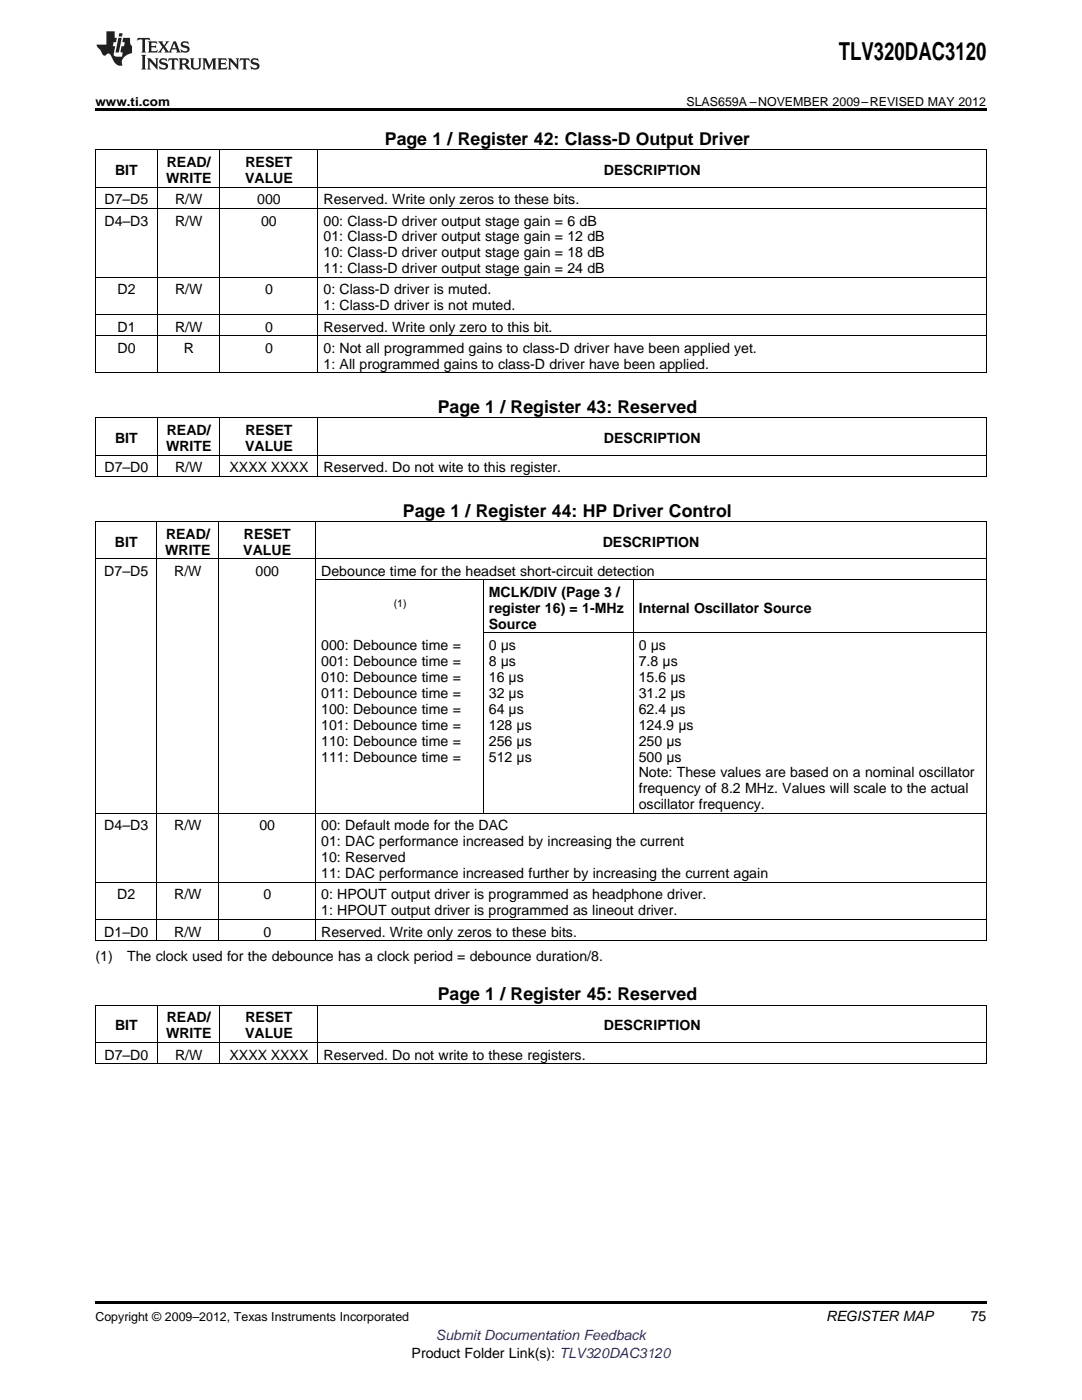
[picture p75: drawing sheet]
<svg xmlns="http://www.w3.org/2000/svg" width="216mm" height="279mm" viewBox="0 0 216 279" stroke-linecap="round" stroke-linejoin="round" font-family="sans-serif">
<defs><g id="words">
<text font-size="4.9" x="167.4" y="12">TLV320DAC3120</text>
<g font-size="3.5">
<text x="76.8" y="28.9">Page 1 / Register 42: Class-D Output Driver</text>
<text x="87.3" y="82.4">Page 1 / Register 43: Reserved</text>
<text x="80.4" y="103.1">Page 1 / Register 44: HP Driver Control</text>
<text x="87.3" y="199.6">Page 1 / Register 45: Reserved</text>
</g>
<g font-size="2.8">
<text x="23" y="35">BIT</text>
<text x="33.3" y="33.4">READ/</text>
<text x="49" y="33.4">RESET</text>
<text x="120.5" y="35">DESCRIPTION</text>
<text x="20.8" y="40.8">D7–D5</text>
<text x="33.1" y="36.5">WRITE</text>
<text x="34.9" y="40.8">R/W</text>
<text x="48.9" y="36.5">VALUE</text>
<text x="51.3" y="40.8">000</text>
<text x="64.6" y="40.8">Reserved. Write only zeros to these bits.</text>
<text x="20.8" y="45">D4–D3</text>
<text x="34.9" y="45">R/W</text>
<text x="52.1" y="45">00</text>
<text x="64.6" y="45">00: Class-D driver output stage gain = 6 dB</text>
<text x="64.6" y="48.2">01: Class-D driver output stage gain = 12 dB</text>
<text x="64.6" y="51.4">10: Class-D driver output stage gain = 18 dB</text>
<text x="23.5" y="58.8">D2</text>
<text x="34.9" y="58.8">R/W</text>
<text x="52.9" y="58.8">0</text>
<text x="64.6" y="54.5">11: Class-D driver output stage gain = 24 dB</text>
<text x="64.6" y="58.8">0: Class-D driver is muted.</text>
<text x="64.6" y="61.9">1: Class-D driver is not muted.</text>
<text x="23.5" y="66.2">D1</text>
<text x="23.5" y="70.4">D0</text>
<text x="34.9" y="66.2">R/W</text>
<text x="36.7" y="70.4">R</text>
<text x="52.9" y="66.2">0</text>
<text x="52.9" y="70.4">0</text>
<text x="64.6" y="66.2">Reserved. Write only zero to this bit.</text>
<text x="64.6" y="70.4">0: Not all programmed gains to class-D driver have been applied yet.</text>
<text x="64.6" y="73.6">1: All programmed gains to class-D driver have been applied.</text>
<text x="23" y="88.4">BIT</text>
<text x="33.3" y="86.9">READ/</text>
<text x="49" y="86.9">RESET</text>
<text x="120.5" y="88.4">DESCRIPTION</text>
<text x="20.8" y="94.3">D7–D0</text>
<text x="33.1" y="90">WRITE</text>
<text x="34.9" y="94.3">R/W</text>
<text x="45.8" y="94.3">XXXX XXXX</text>
<text x="48.9" y="90">VALUE</text>
<text x="64.6" y="94.3">Reserved. Do not wite to this register.</text>
<text x="33.1" y="107.5">READ/</text>
<text x="48.6" y="107.5">RESET</text>
<text x="22.9" y="109.1">BIT</text>
<text x="32.9" y="110.7">WRITE</text>
<text x="48.5" y="110.7">VALUE</text>
<text x="120.3" y="109.1">DESCRIPTION</text>
<text x="20.8" y="114.9">D7–D5</text>
<text x="34.7" y="114.9">R/W</text>
<text x="51" y="114.9">000</text>
<text x="64.1" y="114.9">Debounce time for the headset short-circuit detection</text>
<text x="97.5" y="119.2">MCLK/DIV (Page 3 /</text>
<text x="97.5" y="122.3">register 16) = 1-MHz</text>
<text x="97.5" y="125.5">Source</text>
<text x="127.5" y="122.3">Internal Oscillator Source</text>
<text x="64.1" y="129.8">000: Debounce time =</text>
<text x="97.5" y="129.8">0 μs</text>
<text x="127.5" y="129.8">0 μs</text>
<text x="64.1" y="132.9">001: Debounce time =</text>
<text x="64.1" y="136.1">010: Debounce time =</text>
<text x="97.5" y="132.9">8 μs</text>
<text x="97.5" y="136.1">16 μs</text>
<text x="127.5" y="132.9">7.8 μs</text>
<text x="127.5" y="136.1">15.6 μs</text>
<text x="64.1" y="139.3">011: Debounce time =</text>
<text x="64.1" y="142.5">100: Debounce time =</text>
<text x="97.5" y="139.3">32 μs</text>
<text x="97.5" y="142.5">64 μs</text>
<text x="127.5" y="139.3">31.2 μs</text>
<text x="127.5" y="142.5">62.4 μs</text>
<text x="64.1" y="145.6">101: Debounce time =</text>
<text x="64.1" y="148.8">110: Debounce time =</text>
<text x="97.5" y="145.6">128 μs</text>
<text x="97.5" y="148.8">256 μs</text>
<text x="127.5" y="145.6">124.9 μs</text>
<text x="127.5" y="148.8">250 μs</text>
<text x="64.1" y="152">111: Debounce time =</text>
<text x="97.5" y="152">512 μs</text>
<text x="127.5" y="152">500 μs</text>
<text x="127.5" y="155.2">Note: These values are based on a nominal oscillator</text>
<text x="127.5" y="158.3">frequency of 8.2 MHz. Values will scale to the actual</text>
<text x="127.5" y="161.5">oscillator frequency.</text>
<text x="20.8" y="165.7">D4–D3</text>
<text x="34.7" y="165.7">R/W</text>
<text x="51.8" y="165.7">00</text>
<text x="64.1" y="165.7">00: Default mode for the DAC</text>
<text x="64.1" y="168.9">01: DAC performance increased by increasing the current</text>
<text x="64.1" y="172.1">10: Reserved</text>
<text x="23.4" y="179.5">D2</text>
<text x="34.7" y="179.5">R/W</text>
<text x="52.6" y="179.5">0</text>
<text x="64.1" y="175.3">11: DAC performance increased further by increasing the current again</text>
<text x="64.1" y="179.5">0: HPOUT output driver is programmed as headphone driver.</text>
<text x="64.1" y="182.7">1: HPOUT output driver is programmed as lineout driver.</text>
<text x="19" y="191.8">(1)</text>
<text x="20.8" y="186.9">D1–D0</text>
<text x="25.4" y="191.8">The clock used for the debounce has a clock period = debounce duration/8.</text>
<text x="34.7" y="186.9">R/W</text>
<text x="52.6" y="186.9">0</text>
<text x="64.1" y="186.9">Reserved. Write only zeros to these bits.</text>
<text x="23" y="205.6">BIT</text>
<text x="33.1" y="207.2">WRITE</text>
<text x="33.3" y="204">READ/</text>
<text x="48.9" y="207.2">VALUE</text>
<text x="49" y="204">RESET</text>
<text x="120.5" y="205.6">DESCRIPTION</text>
<text x="20.8" y="211.5">D7–D0</text>
<text x="34.9" y="211.5">R/W</text>
<text x="45.8" y="211.5">XXXX XXXX</text>
<text x="64.6" y="211.5">Reserved. Do not write to these registers.</text>
<text x="164.9" y="263.6">REGISTER MAP</text>
<text x="193.7" y="263.6">75</text>
<text x="82.1" y="270.9">Product Folder Link(s): TLV320DAC3120</text>
</g>
<text font-size="2.8" fill="#00f" x="87" y="267.4">Submit Documentation Feedback</text>
<g font-size="2.5">
<text x="19" y="21.1">www.ti.com</text>
<text x="137" y="21.1">SLAS659A –NOVEMBER 2009–REVISED MAY 2012</text>
<text x="19" y="263.6">Copyright © 2009–2012, Texas Instruments Incorporated</text>
</g>
<text font-size="2.1" x="78.6" y="121.2">(1)</text>
</g></defs>
<g fill="#231f20">
<path d="M27.5 7.6l-.1 .5 .4-.2h.6v.1v2.1l-.2 .4h1l-.3-.4v-2.1l.1-.1h.5l.5 .2-.2-.5zM29.5 8.3l.2 .3v1.5l-.2 .4h1.8l.2-.6a1.04 1.04 0 0 1-1.3 .2v-.7h.6l.3 .2v-.6l-.3 .2h-.6v-.6l.8-.1 .4 .3-.2-.5zM31.5 8.3l.9 1.1-.9 1.1h.8l-.2-.2 .5-.7 .4 .7-.2 .2h1.5l-.1-.2 .1-.4h.9l.1 .4-.2 .2h1l-.3-.3-.7-1.9h-.5l-.9 2-.8-1 .9-1h-.8l.1 .3-.3 .5-.4-.6 .2-.2zM34.7 8.6l.4 1h-.7zM36.3 8.4a.63 .63 0 0 0-.2 .7 .63 .63 0 0 0 .6 .4l.6 .2 .1 .2a.75 .75 0 0 1-.7 .4 .75 .75 0 0 1-.6-.5l.1 .7 .1-.1a1.11 1.11 0 0 0 1.5-.6 1.13 1.13 0 0 0-1.2-.8l-.1-.4a1.04 1.04 0 0 1 1.2 .2l-.2-.5-.1 .1-.5-.2zM28.2 10.9l.2 .4v2.2l-.2 .4h1l-.3-.4v-2.2l.3-.4zM29.3 11.6l.3 .4v1.5l-.3 .4h.8l-.2-.4v-1.3l1.5 1.7v-1.9l.2-.4h-.7l.2 .4v.9l-1.1-1.3zM32 11.8a.62 .62 0 0 0-.2 .7 .62 .62 0 0 0 .6 .4l.6 .1 .1 .3a.76 .76 0 0 1-.7 .3 .76 .76 0 0 1-.6-.4l.1 .7 .1-.1a1.11 1.11 0 0 0 1.5-.6 1.13 1.13 0 0 0-1.2-.8l-.1-.4a1.04 1.04 0 0 1 1.2 .2l-.2-.6-.1 .1-.5-.1zM33.7 11.6l-.2 .6a.61 .61 0 0 1 .8-.3v1.6l-.2 .4h.9l-.2-.4v-1.6a.63 .63 0 0 1 .8 .3l-.2-.6zM35.6 11.6l.3 .4v1.5l-.3 .4h1l-.2-.2v-.8l.5 .2a.76 .76 0 0 0 1.2 .7l-1-1a.58 .58 0 0 0 .6-.5 .58 .58 0 0 0-.5-.6zM36.4 11.9h.1a.45 .45 0 0 1 .5 .1 .45 .45 0 0 1 .1 .5l-.7 .2zM37.9 11.6l.2 .2a2.17 2.17 0 0 0 .3 1.9 .99 .99 0 0 0 1.6-.6v-1.1l.2-.4h-.7l.2 .2a1.92 1.92 0 0 1-.2 1.8 .6 .6 0 0 1-.9-.5v-1.1l.2-.4zM40.4 11.6l.2 .4v1.5l-.2 .4h.7l-.2-.4v-1.4l.8 1.8 .8-1.8v1.4l-.2 .4h.9l-.2-.4v-1.5l.2-.4h-.8l-.6 1.5-.6-1.5zM43.4 11.6l.2 .4v1.5l-.2 .4h1.8l.2-.6a1.04 1.04 0 0 1-1.3 .1v-.6h.5l.4 .2v-.6l-.4 .2h-.5v-.7h.8l.3 .3-.1-.6zM45.5 11.6l.2 .4v1.5l-.2 .4h.7l-.2-.4v-1.3l1.5 1.7v-1.9l.2-.4h-.7l.2 .4v.9l-1.1-1.3zM47.9 11.6l-.1 .6a.61 .61 0 0 1 .8-.3v1.6l-.3 .4h1l-.3-.4 .1-1.6a.63 .63 0 0 1 .7 .3l-.1-.6zM50.2 11.8a.62 .62 0 0 0-.2 .7 .62 .62 0 0 0 .6 .4l.6 .1 .2 .3a.76 .76 0 0 1-.8 .3 .76 .76 0 0 1-.6-.4l.1 .7 .2-.1a1.11 1.11 0 0 0 1.5-.6 1.13 1.13 0 0 0-1.3-.8l-.1-.4a1.04 1.04 0 0 1 1.2 .2l-.1-.6-.2 .1-.5-.1z"/>
<path d="M21.2 6.3v2.6h-1.9l.1 .4 .7 .9a.91 .91 0 0 0 1 .8 .56 .56 0 0 1 .5-.3 .56 .56 0 0 1 .5 .3l.4 .8a1.53 1.53 0 0 0 1.9 1.2 1.54 1.54 0 0 1 1-2.1l.9-.3v-1.4a1.52 1.52 0 0 1-.3-1.6h-1.4l-.2 .8h.5l-.2 .8h-.4l-.2 1v.2l.4 .1-.2 .8a1.93 1.93 0 0 1-1.6-.3l.3-1.8h-.5l.2-.8h.4l.2-.8h-.4v-1.3zM23.6 7.6l-.6 2.9h.7l.6-2.9zM23.8 6.6l-.1 .7h.6l.2-.7z"/>
</g>
<path d="M19 21.6h177.8v.6h-177.8zM19 259.7h177.8v.5h-177.8z" fill="#000"/>
<g fill="none" stroke="#000" stroke-width=".2">
<path d="M19 37.3h177.8M19 29.9h177.8M19.1 30v44.4M31.4 30v44.4M43.9 30v44.4M63.4 30v44.4M196.8 30v44.4M19 55.3h177.8M19 41.6h177.8M19 74.4h177.8M19 67h177.8M19 62.7h177.8"/>
<path d="M19 95.1h177.8M19 90.8h177.8M19 83.4h177.8M19.1 83.5v11.6M31.4 83.5v11.6M43.9 83.5v11.6M63.4 83.5v11.6M196.8 83.5v11.6M19 111.5h177.8M19 104.1h177.8M19.1 104.1v83.6M31.3 104.1v83.6"/>
<path d="M43.6 104.1v83.6M63 104.1v83.6M63 115.7h133.8M96.4 115.8v46.5M126.3 115.8v46.5M196.8 104.1v83.6M96.5 126.3h100.3M19 176.1h177.8M19 162.3h177.8M19 187.7h177.8M19 183.5h177.8M19 212.2h177.8"/>
<path d="M19 208h177.8M19 200.6h177.8M19.1 200.7v11.6M31.4 200.7v11.6M43.9 200.7v11.6M63.4 200.7v11.6M196.8 200.7v11.6"/>
</g>
<use href="#words"/>
</svg>
